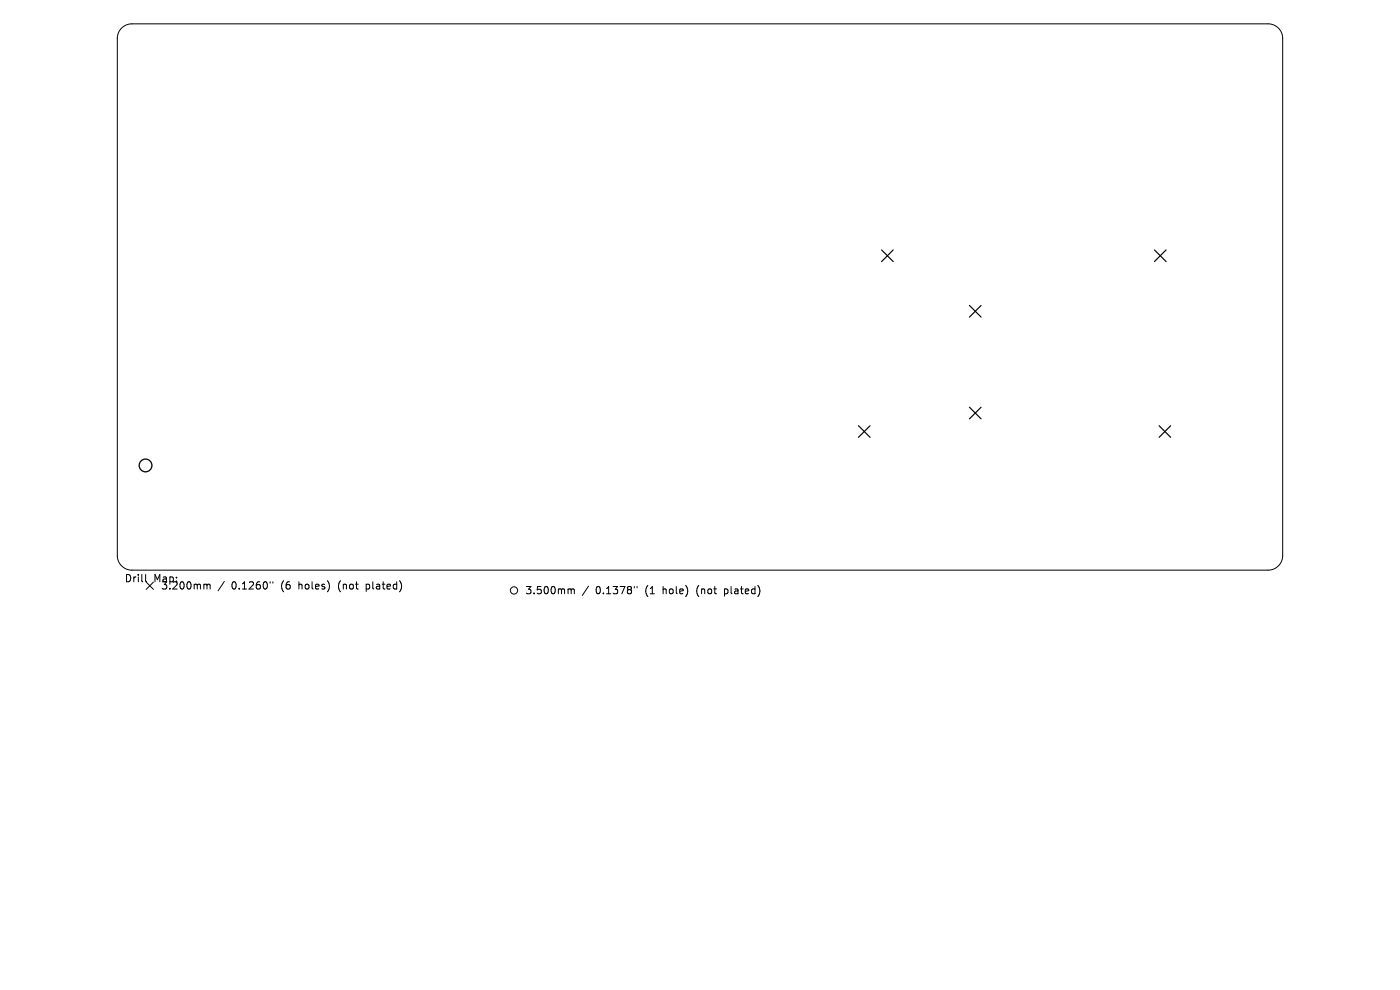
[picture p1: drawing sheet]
<svg xmlns="http://www.w3.org/2000/svg" width="297mm" height="210mm" viewBox="0 0 297 210" stroke-linecap="round" stroke-linejoin="round" font-family="sans-serif">
<defs><g id="words">
<g font-size="2.2">
<text x="26.4" y="123.7">Drill</text>
<text x="32.6" y="123.7">Map:</text>
<text x="34.1" y="125.3">3.200mm</text>
<text x="49.1" y="125.3">0.1260&quot;</text>
<text x="59.7" y="125.3">(6</text>
<text x="63.6" y="125.3">holes)</text>
<text x="72.1" y="125.3">(not</text>
<text x="78.1" y="125.3">plated)</text>
<text x="111.4" y="126.3">3.500mm</text>
<text x="126.4" y="126.3">0.1378&quot;</text>
<text x="137" y="126.3">(1</text>
<text x="140.8" y="126.3">hole)</text>
<text x="148.1" y="126.3">(not</text>
<text x="154.2" y="126.3">plated)</text>
</g>
</g></defs>
<g fill="none" stroke="#000" stroke-width=".21">
<path d="M25.8 6a3.1 3.1 0 0 1 2.2-.9h241a3.1 3.1 0 0 1 3.1 3v109.8a3.1 3.1 0 0 1-3.1 3h-241a3.1 3.1 0 0 1-3.1-3v-109.8a3.1 3.1 0 0 1 .9-2.1zM30.9 121.9v1.3l.2 .2M31 123.5l1.6 1.5M32.6 123.5l-1.6 1.5M43.5 123.9l.4 .2M43.9 124.1l.2-.2 .4 .1 .1 1M43.9 124.1v.9M47.6 123.3l-1.3 2M57.3 123.4v.3M57.9 123.4v.3M120.7 124.9l.5 .2M121.2 125.1l.2-.2 .4 .1v1"/>
<path d="M121.2 125.1v.9M124.9 124.3l-1.4 2M134.6 124.4v.3M135.2 124.4v.3"/>
<circle cx="109" cy="125.2" r=".77"/>
</g>
<path d="M187 53l2.5 2.5M189.5 53l-2.5 2.5M244.9 53l2.5 2.5M247.4 53l-2.5 2.5M205.7 64.8l2.4 2.5M208.1 64.8l-2.4 2.5M182.1 90.3l2.5 2.5M184.6 90.3l-2.5 2.5M205.7 86.4l2.4 2.4M208.1 86.4l-2.4 2.4M245.9 90.3l2.5 2.5M248.4 90.3l-2.5 2.5" fill="none" stroke="#000" stroke-width=".25"/>
<circle cx="30.9" cy="98.7" r="1.35" fill="none" stroke="#000" stroke-width=".27"/>
<use href="#words"/>
</svg>
